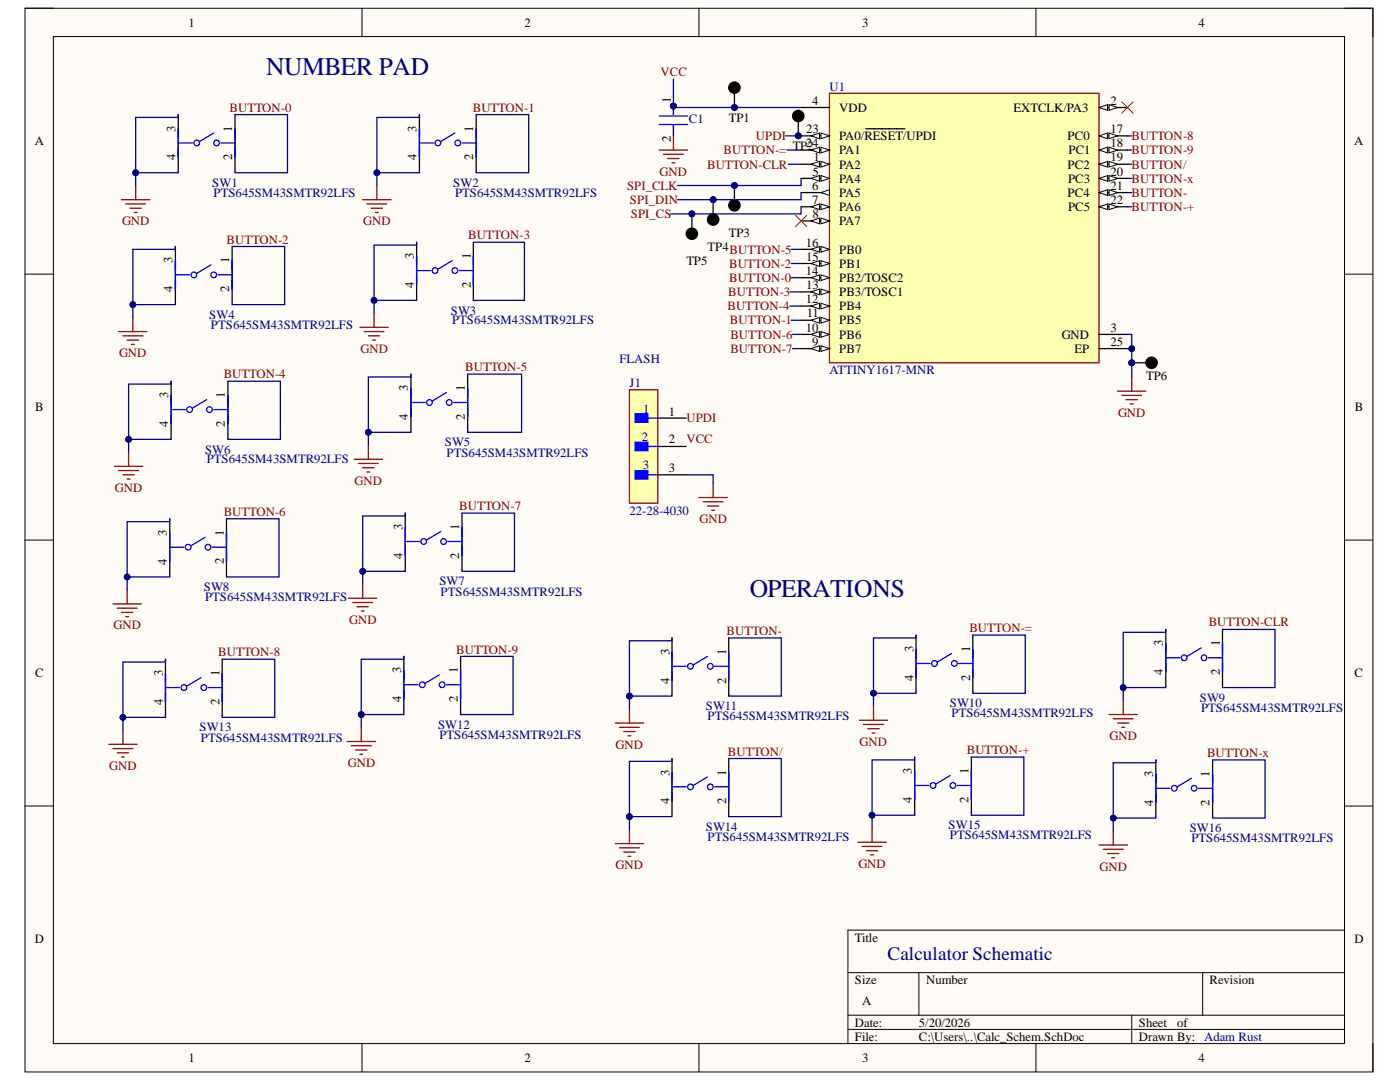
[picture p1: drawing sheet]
<svg xmlns="http://www.w3.org/2000/svg" width="279mm" height="216mm" viewBox="0 0 279 216" stroke-linecap="round" stroke-linejoin="round" font-family="sans-serif">
<defs><g id="words">
<g font-size="5.1" fill="#000080">
<text x="53.1" y="15">NUMBER PAD</text>
<text x="149.7" y="119.1">OPERATIONS</text>
</g>
<text font-size="3.8" fill="#000080" x="177.1" y="191.6">Calculator Schematic</text>
<g font-size="2.5">
<text x="37.6" y="5.3">1</text>
<text x="104.7" y="5.3">2</text>
<text x="172.1" y="5.3">3</text>
<text x="239.2" y="5.3">4</text>
<text x="133.8" y="20.6" transform="rotate(-90 133.8 20.6)">1</text>
<text x="162.1" y="20.9">4</text>
<text x="167.5" y="22.3">VDD</text>
<text x="202.3" y="22.3">EXTCLK/PA3</text>
<text x="221.6" y="20.9">2</text>
<text x="6.9" y="29">A</text>
<text x="35" y="26.3" transform="rotate(-90 35 26.3)">3</text>
<text x="46.3" y="26.3" transform="rotate(-90 46.3 26.3)">1</text>
<text x="83.1" y="26.3" transform="rotate(-90 83.1 26.3)">3</text>
<text x="94.4" y="26.3" transform="rotate(-90 94.4 26.3)">1</text>
<text x="133.8" y="28.3" transform="rotate(-90 133.8 28.3)">2</text>
<text x="145.4" y="24.3">TP1</text>
<text x="158.2" y="29.9">TP24</text>
<text x="160.9" y="26.5">23</text>
<text x="161.2" y="29.9">2</text>
<text x="167.5" y="28">PA0/RESET/UPDI</text>
<text x="213.1" y="28">PC0</text>
<text x="221.6" y="26.5">17</text>
<text x="221.6" y="29.4">18</text>
<text x="270.2" y="29">A</text>
<text x="35" y="32" transform="rotate(-90 35 32)">4</text>
<text x="46.3" y="32" transform="rotate(-90 46.3 32)">2</text>
<text x="83.1" y="32" transform="rotate(-90 83.1 32)">4</text>
<text x="94.4" y="32" transform="rotate(-90 94.4 32)">2</text>
<text x="162.2" y="35.1">5</text>
<text x="162.3" y="32.2">1</text>
<text x="167.5" y="30.8">PA1</text>
<text x="167.5" y="33.6">PA2</text>
<text x="213.1" y="33.6">PC2</text>
<text x="213.2" y="30.8">PC1</text>
<text x="221.6" y="32.2">19</text>
<text x="221.6" y="35.1">20</text>
<text x="162.1" y="37.9">6</text>
<text x="162.1" y="40.7">7</text>
<text x="167.5" y="36.4">PA4</text>
<text x="167.5" y="39.3">PA5</text>
<text x="213.1" y="39.3">PC4</text>
<text x="213.2" y="36.4">PC3</text>
<text x="221.6" y="37.9">21</text>
<text x="221.6" y="40.7">22</text>
<text x="145.4" y="47.2">TP3</text>
<text x="162.2" y="43.5">8</text>
<text x="167.5" y="42.1">PA6</text>
<text x="167.5" y="45">PA7</text>
<text x="213.2" y="42.1">PC5</text>
<text x="34.4" y="52.6" transform="rotate(-90 34.4 52.6)">3</text>
<text x="45.7" y="52.6" transform="rotate(-90 45.7 52.6)">1</text>
<text x="82.6" y="51.7" transform="rotate(-90 82.6 51.7)">3</text>
<text x="93.9" y="51.7" transform="rotate(-90 93.9 51.7)">1</text>
<text x="137" y="52.9">TP5</text>
<text x="141.2" y="50">TP4BUTTON-5</text>
<text x="160.8" y="49.2">16</text>
<text x="160.9" y="52">15</text>
<text x="167.5" y="50.6">PB0</text>
<text x="167.5" y="53.4">PB1</text>
<text x="34.4" y="58.3" transform="rotate(-90 34.4 58.3)">4</text>
<text x="45.7" y="58.3" transform="rotate(-90 45.7 58.3)">2</text>
<text x="82.6" y="57.5" transform="rotate(-90 82.6 57.5)">4</text>
<text x="93.9" y="57.4" transform="rotate(-90 93.9 57.4)">2</text>
<text x="160.8" y="54.9">14</text>
<text x="160.9" y="57.6">13</text>
<text x="167.5" y="56.3">PB2/TOSC2</text>
<text x="167.5" y="59.1">PB3/TOSC1</text>
<text x="160.8" y="60.5">12</text>
<text x="161" y="63.3">11</text>
<text x="167.5" y="62">PB4</text>
<text x="167.5" y="64.7">PB5</text>
<text x="160.8" y="66.2">10</text>
<text x="162.1" y="69">9</text>
<text x="167.5" y="67.6">PB6</text>
<text x="167.5" y="70.4">PB7</text>
<text x="211.9" y="67.6">GND</text>
<text x="214.4" y="70.4">EP</text>
<text x="221.6" y="69">25</text>
<text x="221.6" y="66.2">3</text>
<text x="228.7" y="75.8">TP6</text>
<text x="7" y="82.1">B</text>
<text x="33.6" y="79.4" transform="rotate(-90 33.6 79.4)">3</text>
<text x="44.9" y="79.4" transform="rotate(-90 44.9 79.4)">1</text>
<text x="81.4" y="83.8" transform="rotate(-90 81.4 83.8)">4</text>
<text x="81.4" y="78" transform="rotate(-90 81.4 78)">3</text>
<text x="92.8" y="83.8" transform="rotate(-90 92.8 83.8)">2</text>
<text x="92.8" y="78" transform="rotate(-90 92.8 78)">1</text>
<text x="133.5" y="82.9">1</text>
<text x="270.4" y="82.1">B</text>
<text x="33.6" y="85.2" transform="rotate(-90 33.6 85.2)">4</text>
<text x="44.9" y="85.2" transform="rotate(-90 44.9 85.2)">2</text>
<text x="133.5" y="88.5">2</text>
<text x="133.5" y="94.2">3</text>
<text x="33.3" y="106.9" transform="rotate(-90 33.3 106.9)">3</text>
<text x="44.6" y="106.9" transform="rotate(-90 44.6 106.9)">1</text>
<text x="80.3" y="105.8" transform="rotate(-90 80.3 105.8)">3</text>
<text x="91.7" y="105.8" transform="rotate(-90 91.7 105.8)">1</text>
<text x="33.3" y="112.7" transform="rotate(-90 33.3 112.7)">4</text>
<text x="44.6" y="112.6" transform="rotate(-90 44.6 112.6)">2</text>
<text x="80.3" y="111.5" transform="rotate(-90 80.3 111.5)">4</text>
<text x="91.7" y="111.5" transform="rotate(-90 91.7 111.5)">2</text>
<text x="133.6" y="130.7" transform="rotate(-90 133.6 130.7)">3</text>
<text x="144.9" y="130.7" transform="rotate(-90 144.9 130.7)">1</text>
<text x="182.3" y="130.2" transform="rotate(-90 182.3 130.2)">3</text>
<text x="193.6" y="130.2" transform="rotate(-90 193.6 130.2)">1</text>
<text x="232.1" y="129" transform="rotate(-90 232.1 129)">3</text>
<text x="243.4" y="129" transform="rotate(-90 243.4 129)">1</text>
<text x="7" y="135.1">C</text>
<text x="32.5" y="135" transform="rotate(-90 32.5 135)">3</text>
<text x="43.8" y="135" transform="rotate(-90 43.8 135)">1</text>
<text x="80.1" y="134.4" transform="rotate(-90 80.1 134.4)">3</text>
<text x="91.4" y="134.4" transform="rotate(-90 91.4 134.4)">1</text>
<text x="133.6" y="136.4" transform="rotate(-90 133.6 136.4)">4</text>
<text x="144.9" y="136.4" transform="rotate(-90 144.9 136.4)">2</text>
<text x="182.3" y="135.8" transform="rotate(-90 182.3 135.8)">4</text>
<text x="193.6" y="135.8" transform="rotate(-90 193.6 135.8)">2</text>
<text x="232.1" y="134.7" transform="rotate(-90 232.1 134.7)">4</text>
<text x="243.4" y="134.7" transform="rotate(-90 243.4 134.7)">2</text>
<text x="270.3" y="135.1">C</text>
<text x="32.5" y="140.6" transform="rotate(-90 32.5 140.6)">4</text>
<text x="43.8" y="140.6" transform="rotate(-90 43.8 140.6)">2</text>
<text x="80.1" y="140.1" transform="rotate(-90 80.1 140.1)">4</text>
<text x="91.4" y="140" transform="rotate(-90 91.4 140)">2</text>
<text x="133.6" y="154.7" transform="rotate(-90 133.6 154.7)">3</text>
<text x="144.9" y="154.7" transform="rotate(-90 144.9 154.7)">1</text>
<text x="182" y="154.5" transform="rotate(-90 182 154.5)">3</text>
<text x="193.3" y="154.5" transform="rotate(-90 193.3 154.5)">1</text>
<text x="230.2" y="155" transform="rotate(-90 230.2 155)">3</text>
<text x="241.4" y="155" transform="rotate(-90 241.4 155)">1</text>
<text x="133.6" y="160.5" transform="rotate(-90 133.6 160.5)">4</text>
<text x="144.9" y="160.4" transform="rotate(-90 144.9 160.4)">2</text>
<text x="182" y="160.2" transform="rotate(-90 182 160.2)">4</text>
<text x="193.3" y="160.2" transform="rotate(-90 193.3 160.2)">2</text>
<text x="230.2" y="160.7" transform="rotate(-90 230.2 160.7)">4</text>
<text x="241.4" y="160.7" transform="rotate(-90 241.4 160.7)">2</text>
<text x="6.9" y="188.2">D</text>
<text x="170.6" y="187.9">Title</text>
<text x="270.3" y="188.2">D</text>
<text x="170.6" y="196.3">Size</text>
<text x="184.8" y="196.3">Number</text>
<text x="241.4" y="196.3">Revision</text>
<text x="172.1" y="200.6">A</text>
<text x="170.6" y="204.9">Date:</text>
<text x="170.6" y="207.6">File:</text>
<text x="183.4" y="204.9">5/20/2026</text>
<text x="183.4" y="207.6">C:\Users\..\Calc_Schem.SchDoc</text>
<text x="227.3" y="204.9">Sheet</text>
<text x="227.3" y="207.6">Drawn By: Adam Rust</text>
<text x="234.9" y="204.9">of</text>
<text x="37.6" y="212">1</text>
<text x="104.7" y="212">2</text>
<text x="172.1" y="212">3</text>
<text x="239.2" y="212">4</text>
</g>
<g font-size="2.5" fill="#800000">
<text x="131.8" y="15.2">VCC</text>
<text x="45.8" y="22.3">BUTTON-0</text>
<text x="94.4" y="22.3">BUTTON-1</text>
<text x="150.8" y="28">UPDI</text>
<text x="225.8" y="28">BUTTON-8</text>
<text x="131.6" y="35.1">GND</text>
<text x="141.1" y="33.6">BUTTON-CLR</text>
<text x="144.4" y="30.8">BUTTON-=</text>
<text x="225.8" y="30.8">BUTTON-9</text>
<text x="225.8" y="33.6">BUTTON/</text>
<text x="125.1" y="37.9">SPI_CLK</text>
<text x="125.7" y="40.7">SPI_DIN</text>
<text x="225.8" y="39.3">BUTTON-</text>
<text x="225.8" y="36.4">BUTTON-x</text>
<text x="24.4" y="45">GND</text>
<text x="72.5" y="45">GND</text>
<text x="93.4" y="47.8">BUTTON-3</text>
<text x="125.9" y="43.5">SPI_CS</text>
<text x="225.8" y="42.1">BUTTON-+</text>
<text x="45.2" y="48.6">BUTTON-2</text>
<text x="145.5" y="53.4">BUTTON-2</text>
<text x="145.3" y="59.1">BUTTON-3</text>
<text x="145.5" y="56.3">BUTTON-0</text>
<text x="145.2" y="62">BUTTON-4</text>
<text x="145.7" y="64.7">BUTTON-1</text>
<text x="23.8" y="71.2">GND</text>
<text x="72" y="70.4">GND</text>
<text x="145.8" y="67.6">BUTTON-6</text>
<text x="145.8" y="70.4">BUTTON-7</text>
<text x="44.6" y="75.5">BUTTON-4</text>
<text x="92.8" y="74.1">BUTTON-5</text>
<text x="223.1" y="83.2">GND</text>
<text x="137" y="84.3">UPDI</text>
<text x="137" y="88.5">VCC</text>
<text x="22.9" y="98.1">GND</text>
<text x="70.8" y="96.8">GND</text>
<text x="91.7" y="101.8">BUTTON-7</text>
<text x="44.6" y="102.9">BUTTON-6</text>
<text x="139.6" y="104.4">GND</text>
<text x="22.7" y="125.6">GND</text>
<text x="69.7" y="124.5">GND</text>
<text x="241.2" y="125">BUTTON-CLR</text>
<text x="43.5" y="131">BUTTON-8</text>
<text x="91.1" y="130.4">BUTTON-9</text>
<text x="145" y="126.8">BUTTON-</text>
<text x="193.5" y="126.2">BUTTON-=</text>
<text x="122.9" y="149.4">GND</text>
<text x="171.6" y="148.8">GND</text>
<text x="221.4" y="147.6">GND</text>
<text x="21.8" y="153.6">GND</text>
<text x="69.4" y="153.1">GND</text>
<text x="145.3" y="150.8">BUTTON/</text>
<text x="192.9" y="150.5">BUTTON-+</text>
<text x="240.9" y="151.1">BUTTON-x</text>
<text x="122.9" y="173.4">GND</text>
<text x="171.3" y="173.2">GND</text>
<text x="219.4" y="173.8">GND</text>
</g>
<g font-size="2.5" fill="#000080">
<text x="165.6" y="18.1">U1</text>
<text x="137.5" y="24.6">C1</text>
<text x="42.4" y="37.3">SW1</text>
<text x="42.6" y="39.3">PTS645SM43SMTR92LFS</text>
<text x="90.5" y="37.3">SW2</text>
<text x="90.8" y="39.3">PTS645SM43SMTR92LFS</text>
<text x="41.8" y="63.6">SW4</text>
<text x="42.1" y="65.6">PTS645SM43SMTR92LFS</text>
<text x="90" y="62.8">SW3</text>
<text x="90.2" y="64.7">PTS645SM43SMTR92LFS</text>
<text x="123.6" y="72.4">FLASH</text>
<text x="125.6" y="77.2">J1</text>
<text x="165.6" y="74.6">ATTINY1617-MNR</text>
<text x="128.4" y="82.3">1</text>
<text x="88.8" y="89.1">SW5</text>
<text x="128.1" y="88">2</text>
<text x="40.9" y="90.5">SW6</text>
<text x="41.3" y="92.5">PTS645SM43SMTR92LFS</text>
<text x="89.1" y="91.1">PTS645SM43SMTR92LFS</text>
<text x="128.3" y="93.6">3</text>
<text x="125.6" y="102.7">22-28-4030</text>
<text x="40.7" y="118">SW8</text>
<text x="40.9" y="119.9">PTS645SM43SMTR92LFS</text>
<text x="87.7" y="116.8">SW7</text>
<text x="87.9" y="118.8">PTS645SM43SMTR92LFS</text>
<text x="140.9" y="141.7">SW11</text>
<text x="141.2" y="143.8">PTS645SM43SMTR92LFS</text>
<text x="189.6" y="141.1">SW10</text>
<text x="189.9" y="143.2">PTS645SM43SMTR92LFS</text>
<text x="239.5" y="140">SW9</text>
<text x="239.7" y="142">PTS645SM43SMTR92LFS</text>
<text x="39.8" y="146">SW13</text>
<text x="40.1" y="148">PTS645SM43SMTR92LFS</text>
<text x="87.4" y="145.4">SW12</text>
<text x="87.7" y="147.4">PTS645SM43SMTR92LFS</text>
<text x="140.9" y="165.8">SW14</text>
<text x="141.2" y="167.8">PTS645SM43SMTR92LFS</text>
<text x="189.3" y="165.5">SW15</text>
<text x="189.6" y="167.5">PTS645SM43SMTR92LFS</text>
<text x="237.4" y="166.1">SW16</text>
<text x="237.8" y="168.1">PTS645SM43SMTR92LFS</text>
</g>
</g></defs>
<path d="M5 1.6h269v212.3h-269z" fill-rule="evenodd" fill="#fffcf8"/>
<path d="M5 1.6h269v212.3h-269z" fill="none" stroke="#000" stroke-width=".2"/>
<path d="M10.7 7.3h257.6v200.9h-257.6z" fill-rule="evenodd" fill="#fffcf8"/>
<g fill="none" stroke="#000" stroke-width=".2">
<path d="M5 1.6h5.7M10.7 7.3h257.6v200.9h-257.6zM72.2 1.6v5.7M139.5 1.6v5.7M206.7 1.6v5.7M268.3 1.6h5.7v5.7M5 54.7h5.7M268.3 54.7h5.7M5 107.8h5.7M268.3 107.8h5.7M5 160.8h5.7M268.3 160.8h5.7"/>
<path d="M169.2 194.1h99.1M183.4 194.1v8.5M240 194.1v8.5M268.3 185.6h-99.1v22.6M72.2 208.2v5.7M139.5 208.2v5.7M169.2 202.6h99.1M169.2 205.4h99.1M206.7 208.2v5.7M225.9 202.6v5.6M274 208.2v5.7"/>
</g>
<path d="M165.5 18.6h53.8v53.8h-53.8z" fill-rule="evenodd" fill="#ffffb0"/>
<path d="M165.5 18.6h53.8v53.8h-53.8z" fill="none" stroke="#800000" stroke-width=".25"/>
<path d="M159.9 21.4h5.6M159.9 27.1h5.6" fill="none" stroke="#000" stroke-width=".25"/>
<path d="M163.8 26.5l1.7 .6-1.7 .6z" fill="#f8fcff"/>
<path d="M163.8 26.5l1.7 .6-1.7 .6z" fill="none" stroke="#000" stroke-width=".2"/>
<path d="M161.9 27.1l1.7-.6v1.2z" fill="#f8fcff"/>
<path d="M161.9 27.1l1.7-.6v1.2z" fill="none" stroke="#000" stroke-width=".2"/>
<path d="M159.9 29.9h5.6M172.8 25.7h7.8" fill="none" stroke="#000" stroke-width=".25"/>
<path d="M163.8 29.4l1.7 .5-1.7 .6z" fill="#f8fcff"/>
<path d="M163.8 29.4l1.7 .5-1.7 .6z" fill="none" stroke="#000" stroke-width=".2"/>
<path d="M161.9 29.9l1.7-.5v1.1z" fill="#f8fcff"/>
<path d="M161.9 29.9l1.7-.5v1.1z" fill="none" stroke="#000" stroke-width=".2"/>
<path d="M159.9 32.8h5.6" fill="none" stroke="#000" stroke-width=".25"/>
<path d="M163.8 32.2l1.7 .6-1.7 .5z" fill="#f8fcff"/>
<path d="M163.8 32.2l1.7 .6-1.7 .5z" fill="none" stroke="#000" stroke-width=".2"/>
<path d="M161.9 32.8l1.7-.6v1.1z" fill="#f8fcff"/>
<path d="M161.9 32.8l1.7-.6v1.1z" fill="none" stroke="#000" stroke-width=".2"/>
<path d="M159.9 35.6h5.6" fill="none" stroke="#000" stroke-width=".25"/>
<path d="M163.8 35l1.7 .6-1.7 .6z" fill="#f8fcff"/>
<path d="M163.8 35l1.7 .6-1.7 .6z" fill="none" stroke="#000" stroke-width=".2"/>
<path d="M161.9 35.6l1.7-.6v1.2z" fill="#f8fcff"/>
<path d="M161.9 35.6l1.7-.6v1.2z" fill="none" stroke="#000" stroke-width=".2"/>
<path d="M159.9 38.4h5.6" fill="none" stroke="#000" stroke-width=".25"/>
<path d="M163.8 38.4l1.7-.5v1.1z" fill="#f8fcff"/>
<path d="M163.8 38.4l1.7-.5v1.1z" fill="none" stroke="#000" stroke-width=".2"/>
<path d="M159.9 41.3h5.6" fill="none" stroke="#000" stroke-width=".25"/>
<path d="M163.8 40.7l1.7 .6-1.7 .5z" fill="#f8fcff"/>
<path d="M163.8 40.7l1.7 .6-1.7 .5z" fill="none" stroke="#000" stroke-width=".2"/>
<path d="M161.9 41.3l1.7-.6v1.1z" fill="#f8fcff"/>
<path d="M161.9 41.3l1.7-.6v1.1z" fill="none" stroke="#000" stroke-width=".2"/>
<path d="M159.9 44.1h5.6" fill="none" stroke="#000" stroke-width=".25"/>
<path d="M163.8 43.5l1.7 .6-1.7 .6z" fill="#f8fcff"/>
<path d="M163.8 43.5l1.7 .6-1.7 .6z" fill="none" stroke="#000" stroke-width=".2"/>
<path d="M161.9 44.1l1.7-.6v1.2z" fill="#f8fcff"/>
<path d="M161.9 44.1l1.7-.6v1.2z" fill="none" stroke="#000" stroke-width=".2"/>
<path d="M159.9 49.8h5.6" fill="none" stroke="#000" stroke-width=".25"/>
<path d="M163.8 49.2l1.7 .6-1.7 .5z" fill="#f8fcff"/>
<path d="M163.8 49.2l1.7 .6-1.7 .5z" fill="none" stroke="#000" stroke-width=".2"/>
<path d="M161.9 49.8l1.7-.6v1.1z" fill="#f8fcff"/>
<path d="M161.9 49.8l1.7-.6v1.1z" fill="none" stroke="#000" stroke-width=".2"/>
<path d="M159.9 52.6h5.6" fill="none" stroke="#000" stroke-width=".25"/>
<path d="M163.8 52l1.7 .6-1.7 .5z" fill="#f8fcff"/>
<path d="M163.8 52l1.7 .6-1.7 .5z" fill="none" stroke="#000" stroke-width=".2"/>
<path d="M161.9 52.6l1.7-.6v1.1z" fill="#f8fcff"/>
<path d="M161.9 52.6l1.7-.6v1.1z" fill="none" stroke="#000" stroke-width=".2"/>
<path d="M159.9 55.4h5.6" fill="none" stroke="#000" stroke-width=".25"/>
<path d="M163.8 54.8l1.7 .6-1.7 .6z" fill="#f8fcff"/>
<path d="M163.8 54.8l1.7 .6-1.7 .6z" fill="none" stroke="#000" stroke-width=".2"/>
<path d="M161.9 55.4l1.7-.6v1.2z" fill="#f8fcff"/>
<path d="M161.9 55.4l1.7-.6v1.2z" fill="none" stroke="#000" stroke-width=".2"/>
<path d="M159.9 58.2h5.6" fill="none" stroke="#000" stroke-width=".25"/>
<path d="M163.8 57.7l1.7 .5-1.7 .6z" fill="#f8fcff"/>
<path d="M163.8 57.7l1.7 .5-1.7 .6z" fill="none" stroke="#000" stroke-width=".2"/>
<path d="M161.9 58.2l1.7-.5v1.1z" fill="#f8fcff"/>
<path d="M161.9 58.2l1.7-.5v1.1z" fill="none" stroke="#000" stroke-width=".2"/>
<path d="M159.9 61.1h5.6" fill="none" stroke="#000" stroke-width=".25"/>
<path d="M163.8 60.5l1.7 .6-1.7 .5z" fill="#f8fcff"/>
<path d="M163.8 60.5l1.7 .6-1.7 .5z" fill="none" stroke="#000" stroke-width=".2"/>
<path d="M161.9 61.1l1.7-.6v1.1z" fill="#f8fcff"/>
<path d="M161.9 61.1l1.7-.6v1.1z" fill="none" stroke="#000" stroke-width=".2"/>
<path d="M159.9 63.9h5.6" fill="none" stroke="#000" stroke-width=".25"/>
<path d="M163.8 63.3l1.7 .6-1.7 .6z" fill="#f8fcff"/>
<path d="M163.8 63.3l1.7 .6-1.7 .6z" fill="none" stroke="#000" stroke-width=".2"/>
<path d="M161.9 63.9l1.7-.6v1.2z" fill="#f8fcff"/>
<path d="M161.9 63.9l1.7-.6v1.2z" fill="none" stroke="#000" stroke-width=".2"/>
<path d="M159.9 66.7h5.6" fill="none" stroke="#000" stroke-width=".25"/>
<path d="M163.8 66.2l1.7 .5-1.7 .6z" fill="#f8fcff"/>
<path d="M163.8 66.2l1.7 .5-1.7 .6z" fill="none" stroke="#000" stroke-width=".2"/>
<path d="M161.9 66.7l1.7-.5v1.1z" fill="#f8fcff"/>
<path d="M161.9 66.7l1.7-.5v1.1z" fill="none" stroke="#000" stroke-width=".2"/>
<path d="M159.9 69.6h5.6" fill="none" stroke="#000" stroke-width=".25"/>
<path d="M163.8 69l1.7 .6-1.7 .5z" fill="#f8fcff"/>
<path d="M163.8 69l1.7 .6-1.7 .5z" fill="none" stroke="#000" stroke-width=".2"/>
<path d="M161.9 69.6l1.7-.6v1.1z" fill="#f8fcff"/>
<path d="M161.9 69.6l1.7-.6v1.1z" fill="none" stroke="#000" stroke-width=".2"/>
<path d="M219.3 21.5h5.7M219.3 69.6h5.7" fill="none" stroke="#000" stroke-width=".25"/>
<path d="M219.3 21.5l1.7-.6v1.1z" fill="#f8fcff"/>
<path d="M219.3 21.5l1.7-.6v1.1z" fill="none" stroke="#000" stroke-width=".2"/>
<path d="M221.3 20.9l1.7 .6-1.7 .5z" fill="#f8fcff"/>
<path d="M221.3 20.9l1.7 .6-1.7 .5z" fill="none" stroke="#000" stroke-width=".2"/>
<path d="M219.3 27.1h5.7" fill="none" stroke="#000" stroke-width=".25"/>
<path d="M219.3 27.1l1.7-.6v1.2z" fill="#f8fcff"/>
<path d="M219.3 27.1l1.7-.6v1.2z" fill="none" stroke="#000" stroke-width=".2"/>
<path d="M221.3 26.5l1.7 .6-1.7 .6z" fill="#f8fcff"/>
<path d="M221.3 26.5l1.7 .6-1.7 .6z" fill="none" stroke="#000" stroke-width=".2"/>
<path d="M219.3 29.9h5.7" fill="none" stroke="#000" stroke-width=".25"/>
<path d="M219.3 29.9l1.7-.5v1.1z" fill="#f8fcff"/>
<path d="M219.3 29.9l1.7-.5v1.1z" fill="none" stroke="#000" stroke-width=".2"/>
<path d="M221.3 29.4l1.7 .5-1.7 .6z" fill="#f8fcff"/>
<path d="M221.3 29.4l1.7 .5-1.7 .6z" fill="none" stroke="#000" stroke-width=".2"/>
<path d="M219.3 32.8h5.7" fill="none" stroke="#000" stroke-width=".25"/>
<path d="M219.3 32.8l1.7-.6v1.1z" fill="#f8fcff"/>
<path d="M219.3 32.8l1.7-.6v1.1z" fill="none" stroke="#000" stroke-width=".2"/>
<path d="M221.3 32.2l1.7 .6-1.7 .5z" fill="#f8fcff"/>
<path d="M221.3 32.2l1.7 .6-1.7 .5z" fill="none" stroke="#000" stroke-width=".2"/>
<path d="M219.3 35.6h5.7" fill="none" stroke="#000" stroke-width=".25"/>
<path d="M219.3 35.6l1.7-.6v1.2z" fill="#f8fcff"/>
<path d="M219.3 35.6l1.7-.6v1.2z" fill="none" stroke="#000" stroke-width=".2"/>
<path d="M221.3 35l1.7 .6-1.7 .6z" fill="#f8fcff"/>
<path d="M221.3 35l1.7 .6-1.7 .6z" fill="none" stroke="#000" stroke-width=".2"/>
<path d="M219.3 38.4h5.7" fill="none" stroke="#000" stroke-width=".25"/>
<path d="M219.3 38.4l1.7-.5v1.1z" fill="#f8fcff"/>
<path d="M219.3 38.4l1.7-.5v1.1z" fill="none" stroke="#000" stroke-width=".2"/>
<path d="M221.3 37.9l1.7 .5-1.7 .6z" fill="#f8fcff"/>
<path d="M221.3 37.9l1.7 .5-1.7 .6z" fill="none" stroke="#000" stroke-width=".2"/>
<path d="M219.3 41.3h5.7" fill="none" stroke="#000" stroke-width=".25"/>
<path d="M219.3 41.3l1.7-.6v1.1z" fill="#f8fcff"/>
<path d="M219.3 41.3l1.7-.6v1.1z" fill="none" stroke="#000" stroke-width=".2"/>
<path d="M221.3 40.7l1.7 .6-1.7 .5z" fill="#f8fcff"/>
<path d="M221.3 40.7l1.7 .6-1.7 .5z" fill="none" stroke="#000" stroke-width=".2"/>
<g fill="none" stroke="#000" stroke-width=".25">
<path d="M35.6 22.9v11.3M46.9 22.9v11.3M83.7 22.9v11.3M95 22.9v11.3M35 49.2v11.3M46.3 49.2v11.3M83.1 48.3v11.4M94.5 48.3v11.4M34.2 76.1v11.3M45.5 76.1v11.3M82 74.7v11.3M93.3 74.7v11.3"/>
<path d="M219.3 66.7h5.7M33.9 103.5v11.3M45.2 103.5v11.3M80.9 102.4v11.3M92.2 102.4v11.3M33 131.5v11.4M44.3 131.5v11.4M80.6 131v11.3M91.9 131v11.3M134.1 127.3v11.3M145.4 127.3v11.3M182.8 126.7v11.4"/>
<path d="M194.1 126.7v11.4M232.7 125.6v11.3M244 125.6v11.3M134.1 151.4v11.3M145.4 151.4v11.3M182.5 151.1v11.3M193.9 151.1v11.3M230.7 151.6v11.3M242 151.6v11.3"/>
</g>
<g fill="none" stroke="#800000" stroke-width=".25">
<path d="M24.2 39.8h5.7M27.1 37v2.8M72.4 39.8h5.6M75.2 37v2.8M131.6 29.9h5.6M132.4 30.8h4M133.3 31.6h2.2M134.1 32.5h.6M134.4 27.1v2.8M25.1 40.7h4M25.9 41.5h2.3M26.8 42.4h.6"/>
<path d="M73.2 40.7h4M74.1 41.5h2.2M74.9 42.4h.6M23.7 66.2h5.6M24.5 67h4M25.4 67.9h2.2M26.2 68.7h.6M26.5 63.3v2.9M71.8 65.3h5.7M72.7 66.2h3.9M73.5 67h2.3M74.4 67.9h.5"/>
<path d="M74.6 62.5v2.8M223 78.1h5.7M223.9 78.9h3.9M224.7 79.8h2.3M225.9 75.2v2.9M22.8 93.1h5.7M23.7 93.9h3.9M24.5 94.7h2.3M25.4 95.6h.5M25.7 90.2v2.9M70.7 91.6h5.6M71.5 92.5h4"/>
<path d="M72.4 93.3h2.2M73.2 94.2h.6M73.5 88.8v2.8M225.6 80.6h.5M25.4 117.7v2.8M69.5 119.4h5.7M72.4 116.5v2.9M22.5 120.5h5.7M23.4 121.4h4M24.2 122.2h2.3M25.1 123h.6M70.4 120.2h4"/>
<path d="M71.3 121.1h2.2M72.1 121.9h.6M224.2 139.8v2.8M21.7 148.5h5.7M22.5 149.4h4M23.4 150.2h2.3M24.2 151.1h.6M24.5 145.7v2.8M69.3 148h5.6M70.1 148.8h4M71 149.7h2.2M71.8 150.5h.6"/>
<path d="M72.1 145.1v2.9M122.8 144.3h5.6M123.6 145.1h4M124.5 146h2.2M125.3 146.8h.6M125.6 141.4v2.9M171.5 143.7h5.6M172.3 144.6h4M173.2 145.4h2.3M174 146.3h.6M174.3 140.9v2.8M221.3 142.6h5.7"/>
<path d="M222.2 143.4h3.9M223 144.3h2.3M223.9 145.1h.5M122.8 168.3h5.6M123.6 169.2h4M124.5 170h2.2M125.3 170.9h.6M125.6 165.5v2.8M171.2 168.1h5.7M172.1 168.9h3.9M172.9 169.7h2.3M173.8 170.6h.5"/>
<path d="M174 165.2v2.9M219.3 168.6h5.7M220.2 169.5h4M221 170.3h2.3M221.9 171.2h.6M222.2 165.8v2.8"/>
</g>
<g fill="none" stroke="#00f" stroke-width=".25">
<path d="M35.6 28.5h2.8M35.6 25.7v5.7M42.7 26.5l-2.9 1.7M44.1 28.5h2.8M46.9 25.7v5.7M83.7 28.5h2.8M83.7 25.7v5.7M90.8 26.5l-2.8 1.7M92.2 28.5h2.8M95 25.7v5.7M35 54.8h2.8M35 52v5.7"/>
<path d="M42.1 52.9l-2.8 1.7M43.5 54.8h2.8M46.3 52v5.7M83.1 54h2.9M83.1 51.2v5.6M90.2 52l-2.8 1.7M91.6 54h2.9M94.5 51.2v5.6M34.2 78.9v5.7M41.2 79.7l-2.8 1.7M45.5 78.9v5.7M82 77.5v5.6"/>
<path d="M89.1 78.3l-2.8 1.7M93.3 77.5v5.6M34.2 81.7h2.8M42.7 81.7h2.8M82 80.3h2.8M90.5 80.3h2.8M33.9 109.2h2.8M33.9 106.4v5.6M40.9 107.2l-2.8 1.7M42.4 109.2h2.8M45.2 106.4v5.6M80.9 108h2.8"/>
<path d="M80.9 105.2v5.7M88 106.1l-2.9 1.7M89.4 108h2.8M92.2 105.2v5.7M33 137.2h2.9M33 134.4v5.6M40.1 135.2l-2.8 1.7M41.5 137.2h2.8M44.3 134.4v5.6M80.6 136.6h2.8M80.6 133.8v5.7M87.7 134.7l-2.9 1.7"/>
<path d="M89.1 136.6h2.8M91.9 133.8v5.7M134.1 133h2.8M134.1 130.1v5.7M141.2 131l-2.8 1.7M142.6 133h2.8M145.4 130.1v5.7M182.8 132.4h2.8M182.8 129.6v5.6M189.9 130.4l-2.8 1.7M191.3 132.4h2.8M194.1 129.6v5.6"/>
<path d="M232.7 131.3h2.8M232.7 128.4v5.7M239.7 129.3l-2.8 1.7M241.1 131.3h2.9M244 128.4v5.7M134.1 154.2v5.6M134.1 157h2.8M141.2 155l-2.8 1.7M142.6 157h2.8M145.4 154.2v5.6M182.5 156.7h2.9M182.5 153.9v5.7"/>
<path d="M189.6 154.8l-2.8 1.6M191 156.7h2.9M193.9 153.9v5.7M230.7 157.3h2.8M230.7 154.5v5.6M237.8 155.3l-2.9 1.7M239.2 157.3h2.8M242 154.5v5.6"/>
<circle cx="39.3" cy="28.5" r=".57"/>
<circle cx="43.2" cy="28.5" r=".57"/>
<circle cx="87.4" cy="28.5" r=".57"/>
<circle cx="91.4" cy="28.5" r=".57"/>
<circle cx="38.7" cy="54.8" r=".57"/>
<circle cx="42.7" cy="54.8" r=".57"/>
<circle cx="86.8" cy="54" r=".57"/>
<circle cx="90.8" cy="54" r=".57"/>
<circle cx="37.8" cy="81.7" r=".57"/>
<circle cx="41.8" cy="81.7" r=".57"/>
<circle cx="85.7" cy="80.3" r=".57"/>
<circle cx="89.7" cy="80.3" r=".57"/>
<circle cx="37.6" cy="109.2" r=".57"/>
<circle cx="41.5" cy="109.2" r=".57"/>
<circle cx="84.6" cy="108" r=".57"/>
<circle cx="88.5" cy="108" r=".57"/>
<circle cx="36.7" cy="137.2" r=".57"/>
<circle cx="40.7" cy="137.2" r=".57"/>
<circle cx="84.3" cy="136.6" r=".57"/>
<circle cx="88.2" cy="136.6" r=".57"/>
<circle cx="137.8" cy="133" r=".57"/>
<circle cx="141.8" cy="133" r=".57"/>
<circle cx="186.5" cy="132.4" r=".57"/>
<circle cx="190.5" cy="132.4" r=".57"/>
<circle cx="236.3" cy="131.3" r=".57"/>
<circle cx="240.3" cy="131.3" r=".57"/>
<circle cx="137.8" cy="157" r=".57"/>
<circle cx="141.8" cy="157" r=".57"/>
<circle cx="186.2" cy="156.7" r=".57"/>
<circle cx="190.2" cy="156.7" r=".57"/>
<circle cx="234.4" cy="157.3" r=".56"/>
<circle cx="238.3" cy="157.3" r=".56"/>
</g>
<path d="M223.9 20.3l2.2 2.3M226.1 20.3l-2.2 2.3M158.7 43l2.3 2.2M161 43l-2.3 2.2" fill="none" stroke="#f00" stroke-width=".2"/>
<path d="M125.6 77.8h5.7v22.6h-5.7z" fill-rule="evenodd" fill="#ffffb0"/>
<path d="M125.6 77.8h5.7v22.6h-5.7z" fill="none" stroke="#800000" stroke-width=".25"/>
<path d="M126.7 82.6h2.6v1.7h-2.6z" fill-rule="evenodd" fill="#00f"/>
<path d="M126.7 82.6h2.6v1.7h-2.6zM129.3 83.4h2" fill="none" stroke="#00f" stroke-width=".25"/>
<path d="M126.7 88.2h2.6v1.7h-2.6z" fill-rule="evenodd" fill="#00f"/>
<path d="M126.7 88.2h2.6v1.7h-2.6zM129.3 89.1h2" fill="none" stroke="#00f" stroke-width=".25"/>
<path d="M126.7 93.9h2.6v1.7h-2.6z" fill-rule="evenodd" fill="#00f"/>
<path d="M126.7 93.9h2.6v1.7h-2.6zM129.3 94.7h2" fill="none" stroke="#00f" stroke-width=".25"/>
<path d="M131.3 83.4h5.6M131.3 89.1h5.6M131.3 94.7h5.6" fill="none" stroke="#000" stroke-width=".25"/>
<path d="M139.5 99.3h5.7M142.3 96.4v2.9M140.3 100.1h4M141.2 101h2.3M142 101.8h.6" fill="none" stroke="#800000" stroke-width=".25"/>
<circle cx="134.4" cy="21.2" r=".57" fill="#000080"/>
<circle cx="134.4" cy="21.2" r=".57" fill="none" stroke="#000080" stroke-width=".2"/>
<path d="M134.4 21.2v1.7M134.4 24.8v2" fill="none" stroke="#000" stroke-width=".25"/>
<circle cx="134.4" cy="21.2" r=".57" fill="#000080"/>
<circle cx="134.4" cy="21.2" r=".57" fill="none" stroke="#000080" stroke-width=".2"/>
<path d="M131.6 24.8h5.6M131.6 23.1h5.6M134.4 22.6v.3M134.4 24.8v.9" fill="none" stroke="#00f" stroke-width=".25"/>
<circle cx="146.6" cy="21.4" r=".57" fill="#000080"/>
<circle cx="146.6" cy="21.4" r=".57" fill="none" stroke="#000080" stroke-width=".2"/>
<circle cx="146.6" cy="17.5" r="1.13" fill="#000"/>
<g fill="none" stroke="#000" stroke-width=".25">
<path d="M146.6 18.6v2.8"/>
<circle cx="146.6" cy="17.5" r="1.13"/>
</g>
<circle cx="146.6" cy="21.4" r=".57" fill="#000080"/>
<circle cx="146.6" cy="21.4" r=".57" fill="none" stroke="#000080" stroke-width=".2"/>
<circle cx="225.9" cy="72.4" r=".57" fill="#000080"/>
<circle cx="225.9" cy="72.4" r=".57" fill="none" stroke="#000080" stroke-width=".2"/>
<circle cx="229.8" cy="72.4" r="1.13" fill="#000"/>
<g fill="none" stroke="#000" stroke-width=".25">
<path d="M225.9 72.4h2.8"/>
<circle cx="229.8" cy="72.4" r="1.13"/>
</g>
<circle cx="225.9" cy="72.4" r=".57" fill="#000080"/>
<circle cx="225.9" cy="72.4" r=".57" fill="none" stroke="#000080" stroke-width=".2"/>
<circle cx="159.3" cy="27.1" r=".57" fill="#000080"/>
<circle cx="159.3" cy="27.1" r=".57" fill="none" stroke="#000080" stroke-width=".2"/>
<circle cx="159.3" cy="23.1" r="1.13" fill="#000"/>
<g fill="none" stroke="#000" stroke-width=".25">
<path d="M159.3 24.3v2.8"/>
<circle cx="159.3" cy="23.1" r="1.13"/>
</g>
<circle cx="159.3" cy="27.1" r=".57" fill="#000080"/>
<circle cx="159.3" cy="27.1" r=".57" fill="none" stroke="#000080" stroke-width=".2"/>
<circle cx="138.1" cy="42.7" r=".57" fill="#000080"/>
<circle cx="138.1" cy="42.7" r=".57" fill="none" stroke="#000080" stroke-width=".2"/>
<circle cx="138.1" cy="46.6" r="1.13" fill="#000"/>
<g fill="none" stroke="#000" stroke-width=".25">
<path d="M138.1 42.7v2.8"/>
<circle cx="138.1" cy="46.6" r="1.13"/>
</g>
<circle cx="138.1" cy="42.7" r=".57" fill="#000080"/>
<circle cx="138.1" cy="42.7" r=".57" fill="none" stroke="#000080" stroke-width=".2"/>
<circle cx="142.3" cy="39.8" r=".57" fill="#000080"/>
<circle cx="142.3" cy="39.8" r=".57" fill="none" stroke="#000080" stroke-width=".2"/>
<circle cx="142.3" cy="43.8" r="1.13" fill="#000"/>
<g fill="none" stroke="#000" stroke-width=".25">
<path d="M142.3 39.8v2.9"/>
<circle cx="142.3" cy="43.8" r="1.13"/>
</g>
<circle cx="142.3" cy="39.8" r=".57" fill="#000080"/>
<circle cx="142.3" cy="39.8" r=".57" fill="none" stroke="#000080" stroke-width=".2"/>
<circle cx="146.6" cy="37" r=".57" fill="#000080"/>
<circle cx="146.6" cy="37" r=".57" fill="none" stroke="#000080" stroke-width=".2"/>
<circle cx="146.6" cy="41" r="1.13" fill="#000"/>
<g fill="none" stroke="#000" stroke-width=".25">
<path d="M146.6 37v2.8"/>
<circle cx="146.6" cy="41" r="1.13"/>
</g>
<circle cx="146.6" cy="37" r=".57" fill="#000080"/>
<circle cx="146.6" cy="37" r=".57" fill="none" stroke="#000080" stroke-width=".2"/>
<path d="M225 69.6h.9v5.6" fill="none" stroke="#000080" stroke-width=".25"/>
<circle cx="225.9" cy="69.6" r=".57" fill="#000080"/>
<circle cx="225.9" cy="69.6" r=".57" fill="none" stroke="#000080" stroke-width=".2"/>
<circle cx="225.9" cy="72.4" r=".57" fill="#000080"/>
<circle cx="225.9" cy="72.4" r=".57" fill="none" stroke="#000080" stroke-width=".2"/>
<path d="M225 66.7h.9v2.9" fill="none" stroke="#000080" stroke-width=".25"/>
<circle cx="225.9" cy="69.6" r=".57" fill="#000080"/>
<circle cx="225.9" cy="69.6" r=".57" fill="none" stroke="#000080" stroke-width=".2"/>
<path d="M35.6 34.2v.3h-8.5v2.5" fill="none" stroke="#000080" stroke-width=".25"/>
<circle cx="27.1" cy="34.5" r=".57" fill="#000080"/>
<circle cx="27.1" cy="34.5" r=".57" fill="none" stroke="#000080" stroke-width=".2"/>
<path d="M35.6 22.9v.5h-8.5v11.1" fill="none" stroke="#000080" stroke-width=".25"/>
<circle cx="27.1" cy="34.5" r=".57" fill="#000080"/>
<circle cx="27.1" cy="34.5" r=".57" fill="none" stroke="#000080" stroke-width=".2"/>
<path d="M46.9 22.9h10.5v11.6h-10.5v-.3M83.7 34.2v.3h-8.5v2.5" fill="none" stroke="#000080" stroke-width=".25"/>
<circle cx="75.2" cy="34.5" r=".57" fill="#000080"/>
<circle cx="75.2" cy="34.5" r=".57" fill="none" stroke="#000080" stroke-width=".2"/>
<path d="M83.7 22.9v.5h-8.5v11.1" fill="none" stroke="#000080" stroke-width=".25"/>
<circle cx="75.2" cy="34.5" r=".57" fill="#000080"/>
<circle cx="75.2" cy="34.5" r=".57" fill="none" stroke="#000080" stroke-width=".2"/>
<path d="M95 22.9h10.5v11.6h-10.5v-.3M35 60.5v.3h-8.5v2.5" fill="none" stroke="#000080" stroke-width=".25"/>
<circle cx="26.5" cy="60.8" r=".57" fill="#000080"/>
<circle cx="26.5" cy="60.8" r=".57" fill="none" stroke="#000080" stroke-width=".2"/>
<path d="M35 49.2v.6h-8.5v11" fill="none" stroke="#000080" stroke-width=".25"/>
<circle cx="26.5" cy="60.8" r=".57" fill="#000080"/>
<circle cx="26.5" cy="60.8" r=".57" fill="none" stroke="#000080" stroke-width=".2"/>
<path d="M46.3 49.2h10.5v11.6h-10.5v-.3M83.1 59.7v.2h-8.5v2.6" fill="none" stroke="#000080" stroke-width=".25"/>
<circle cx="74.7" cy="59.9" r=".57" fill="#000080"/>
<circle cx="74.7" cy="59.9" r=".57" fill="none" stroke="#000080" stroke-width=".2"/>
<path d="M83.1 48.3v.6h-8.5v11" fill="none" stroke="#000080" stroke-width=".25"/>
<circle cx="74.7" cy="59.9" r=".57" fill="#000080"/>
<circle cx="74.7" cy="59.9" r=".57" fill="none" stroke="#000080" stroke-width=".2"/>
<path d="M94.5 48.3h10.2v11.6h-10.2v-.2M34.2 87.4v.3h-8.5v2.5" fill="none" stroke="#000080" stroke-width=".25"/>
<circle cx="25.7" cy="87.7" r=".57" fill="#000080"/>
<circle cx="25.7" cy="87.7" r=".57" fill="none" stroke="#000080" stroke-width=".2"/>
<path d="M34.2 76.1v.5h-8.5v11.1" fill="none" stroke="#000080" stroke-width=".25"/>
<circle cx="25.7" cy="87.7" r=".57" fill="#000080"/>
<circle cx="25.7" cy="87.7" r=".57" fill="none" stroke="#000080" stroke-width=".2"/>
<path d="M45.5 76.1h10.5v11.6h-10.5v-.3M82 86v.3h-8.5v2.5" fill="none" stroke="#000080" stroke-width=".25"/>
<circle cx="73.5" cy="86.3" r=".57" fill="#000080"/>
<circle cx="73.5" cy="86.3" r=".57" fill="none" stroke="#000080" stroke-width=".2"/>
<path d="M82 74.7v.5h-8.5v11.1" fill="none" stroke="#000080" stroke-width=".25"/>
<circle cx="73.5" cy="86.3" r=".57" fill="#000080"/>
<circle cx="73.5" cy="86.3" r=".57" fill="none" stroke="#000080" stroke-width=".2"/>
<path d="M93.3 74.7h10.8v11.6h-10.8v-.3M33.9 114.8v.3h-8.5v2.6" fill="none" stroke="#000080" stroke-width=".25"/>
<circle cx="25.4" cy="115.1" r=".57" fill="#000080"/>
<circle cx="25.4" cy="115.1" r=".57" fill="none" stroke="#000080" stroke-width=".2"/>
<path d="M33.9 103.5v.6h-8.5v11" fill="none" stroke="#000080" stroke-width=".25"/>
<circle cx="25.4" cy="115.1" r=".57" fill="#000080"/>
<circle cx="25.4" cy="115.1" r=".57" fill="none" stroke="#000080" stroke-width=".2"/>
<path d="M45.2 103.5h10.5v11.6h-10.5v-.3M80.9 113.7v.3h-8.5v2.5" fill="none" stroke="#000080" stroke-width=".25"/>
<circle cx="72.4" cy="114" r=".57" fill="#000080"/>
<circle cx="72.4" cy="114" r=".57" fill="none" stroke="#000080" stroke-width=".2"/>
<path d="M80.9 102.4v.6h-8.5v11" fill="none" stroke="#000080" stroke-width=".25"/>
<circle cx="72.4" cy="114" r=".57" fill="#000080"/>
<circle cx="72.4" cy="114" r=".57" fill="none" stroke="#000080" stroke-width=".2"/>
<path d="M92.2 102.4h10.5v11.6h-10.5v-.3M33 142.9v.2h-8.5v2.6" fill="none" stroke="#000080" stroke-width=".25"/>
<circle cx="24.5" cy="143.1" r=".57" fill="#000080"/>
<circle cx="24.5" cy="143.1" r=".57" fill="none" stroke="#000080" stroke-width=".2"/>
<path d="M33 131.5v.6h-8.5v11" fill="none" stroke="#000080" stroke-width=".25"/>
<circle cx="24.5" cy="143.1" r=".57" fill="#000080"/>
<circle cx="24.5" cy="143.1" r=".57" fill="none" stroke="#000080" stroke-width=".2"/>
<path d="M44.3 131.5h10.5v11.6h-10.5v-.2M80.6 142.3v.3h-8.5v2.5" fill="none" stroke="#000080" stroke-width=".25"/>
<circle cx="72.1" cy="142.6" r=".57" fill="#000080"/>
<circle cx="72.1" cy="142.6" r=".57" fill="none" stroke="#000080" stroke-width=".2"/>
<path d="M80.6 131v.5h-8.5v11.1" fill="none" stroke="#000080" stroke-width=".25"/>
<circle cx="72.1" cy="142.6" r=".57" fill="#000080"/>
<circle cx="72.1" cy="142.6" r=".57" fill="none" stroke="#000080" stroke-width=".2"/>
<path d="M91.9 131h10.5v11.6h-10.5v-.3M182.5 162.4v.3h-8.5v2.5" fill="none" stroke="#000080" stroke-width=".25"/>
<circle cx="174" cy="162.7" r=".57" fill="#000080"/>
<circle cx="174" cy="162.7" r=".57" fill="none" stroke="#000080" stroke-width=".2"/>
<path d="M182.5 151.1v.5h-8.5v11.1" fill="none" stroke="#000080" stroke-width=".25"/>
<circle cx="174" cy="162.7" r=".57" fill="#000080"/>
<circle cx="174" cy="162.7" r=".57" fill="none" stroke="#000080" stroke-width=".2"/>
<path d="M134.1 138.6v.3h-8.5v2.5M193.9 151.1h10.4v11.6h-10.4v-.3" fill="none" stroke="#000080" stroke-width=".25"/>
<circle cx="125.6" cy="138.9" r=".57" fill="#000080"/>
<circle cx="125.6" cy="138.9" r=".57" fill="none" stroke="#000080" stroke-width=".2"/>
<path d="M134.1 127.3v.6h-8.5v11" fill="none" stroke="#000080" stroke-width=".25"/>
<circle cx="125.6" cy="138.9" r=".57" fill="#000080"/>
<circle cx="125.6" cy="138.9" r=".57" fill="none" stroke="#000080" stroke-width=".2"/>
<path d="M145.4 127.3h10.5v11.6h-10.5v-.3M134.1 162.7v.2h-8.5v2.6" fill="none" stroke="#000080" stroke-width=".25"/>
<circle cx="125.6" cy="163" r=".57" fill="#000080"/>
<circle cx="125.6" cy="163" r=".57" fill="none" stroke="#000080" stroke-width=".2"/>
<path d="M134.1 151.4v.5h-8.5v11" fill="none" stroke="#000080" stroke-width=".25"/>
<circle cx="125.6" cy="163" r=".57" fill="#000080"/>
<circle cx="125.6" cy="163" r=".57" fill="none" stroke="#000080" stroke-width=".2"/>
<path d="M145.4 151.4h10.5v11.5h-10.5v-.2M230.7 162.9v.3h-8.5v2.6" fill="none" stroke="#000080" stroke-width=".25"/>
<circle cx="222.2" cy="163.2" r=".56" fill="#000080"/>
<circle cx="222.2" cy="163.2" r=".56" fill="none" stroke="#000080" stroke-width=".2"/>
<path d="M230.7 151.6v.6h-8.5v11" fill="none" stroke="#000080" stroke-width=".25"/>
<circle cx="222.2" cy="163.2" r=".56" fill="#000080"/>
<circle cx="222.2" cy="163.2" r=".56" fill="none" stroke="#000080" stroke-width=".2"/>
<path d="M182.8 138.1v.2h-8.5v2.6M242 151.6h10.5v11.6h-10.5v-.3" fill="none" stroke="#000080" stroke-width=".25"/>
<circle cx="174.3" cy="138.3" r=".57" fill="#000080"/>
<circle cx="174.3" cy="138.3" r=".57" fill="none" stroke="#000080" stroke-width=".2"/>
<path d="M182.8 126.7v.6h-8.5v11" fill="none" stroke="#000080" stroke-width=".25"/>
<circle cx="174.3" cy="138.3" r=".57" fill="#000080"/>
<circle cx="174.3" cy="138.3" r=".57" fill="none" stroke="#000080" stroke-width=".2"/>
<path d="M194.1 126.7h10.5v11.6h-10.5v-.2M232.7 136.9v.3h-8.5v2.6" fill="none" stroke="#000080" stroke-width=".25"/>
<circle cx="224.2" cy="137.2" r=".57" fill="#000080"/>
<circle cx="224.2" cy="137.2" r=".57" fill="none" stroke="#000080" stroke-width=".2"/>
<path d="M232.7 125.6v.6h-8.5v11" fill="none" stroke="#000080" stroke-width=".25"/>
<circle cx="224.2" cy="137.2" r=".57" fill="#000080"/>
<circle cx="224.2" cy="137.2" r=".57" fill="none" stroke="#000080" stroke-width=".2"/>
<path d="M159.9 35.6v1.4h-24.7M244 125.6h10.5v11.6h-10.5v-.3" fill="none" stroke="#000080" stroke-width=".25"/>
<circle cx="146.6" cy="37" r=".57" fill="#000080"/>
<circle cx="146.6" cy="37" r=".57" fill="none" stroke="#000080" stroke-width=".2"/>
<path d="M159.9 41.3v1.4h-26.1" fill="none" stroke="#000080" stroke-width=".25"/>
<circle cx="138.1" cy="42.7" r=".57" fill="#000080"/>
<circle cx="138.1" cy="42.7" r=".57" fill="none" stroke="#000080" stroke-width=".2"/>
<path d="M159.9 38.4v1.4h-24.7" fill="none" stroke="#000080" stroke-width=".25"/>
<circle cx="142.3" cy="39.8" r=".57" fill="#000080"/>
<circle cx="142.3" cy="39.8" r=".57" fill="none" stroke="#000080" stroke-width=".2"/>
<path d="M156.8 27.1h3.1" fill="none" stroke="#000080" stroke-width=".25"/>
<circle cx="159.3" cy="27.1" r=".57" fill="#000080"/>
<circle cx="159.3" cy="27.1" r=".57" fill="none" stroke="#000080" stroke-width=".2"/>
<path d="M134.4 15.8v5.6h25.5M157 29.9h2.9M157.3 32.8h2.6M158.2 66.7h1.7M158.2 69.6h1.7M136.9 94.7h5.4v1.7" fill="none" stroke="#000080" stroke-width=".25"/>
<circle cx="134.4" cy="21.2" r=".57" fill="#000080"/>
<circle cx="134.4" cy="21.2" r=".57" fill="none" stroke="#000080" stroke-width=".2"/>
<circle cx="146.6" cy="21.4" r=".57" fill="#000080"/>
<circle cx="146.6" cy="21.4" r=".57" fill="none" stroke="#000080" stroke-width=".2"/>
<g fill="none" stroke="#000080" stroke-width=".25">
<path d="M134.4 26.8v.3M225 32.8h.9M225 35.6h.9M225 38.4h.9M225 29.9h.9M225 27.1h.9M157.6 58.2h2.3M157.9 52.6h2M157.9 49.8h2M157.9 55.4h2M225 41.3h.9M157.6 61.1h2.3"/>
<path d="M157.9 63.9h2"/>
</g>
<use href="#words"/>
</svg>
